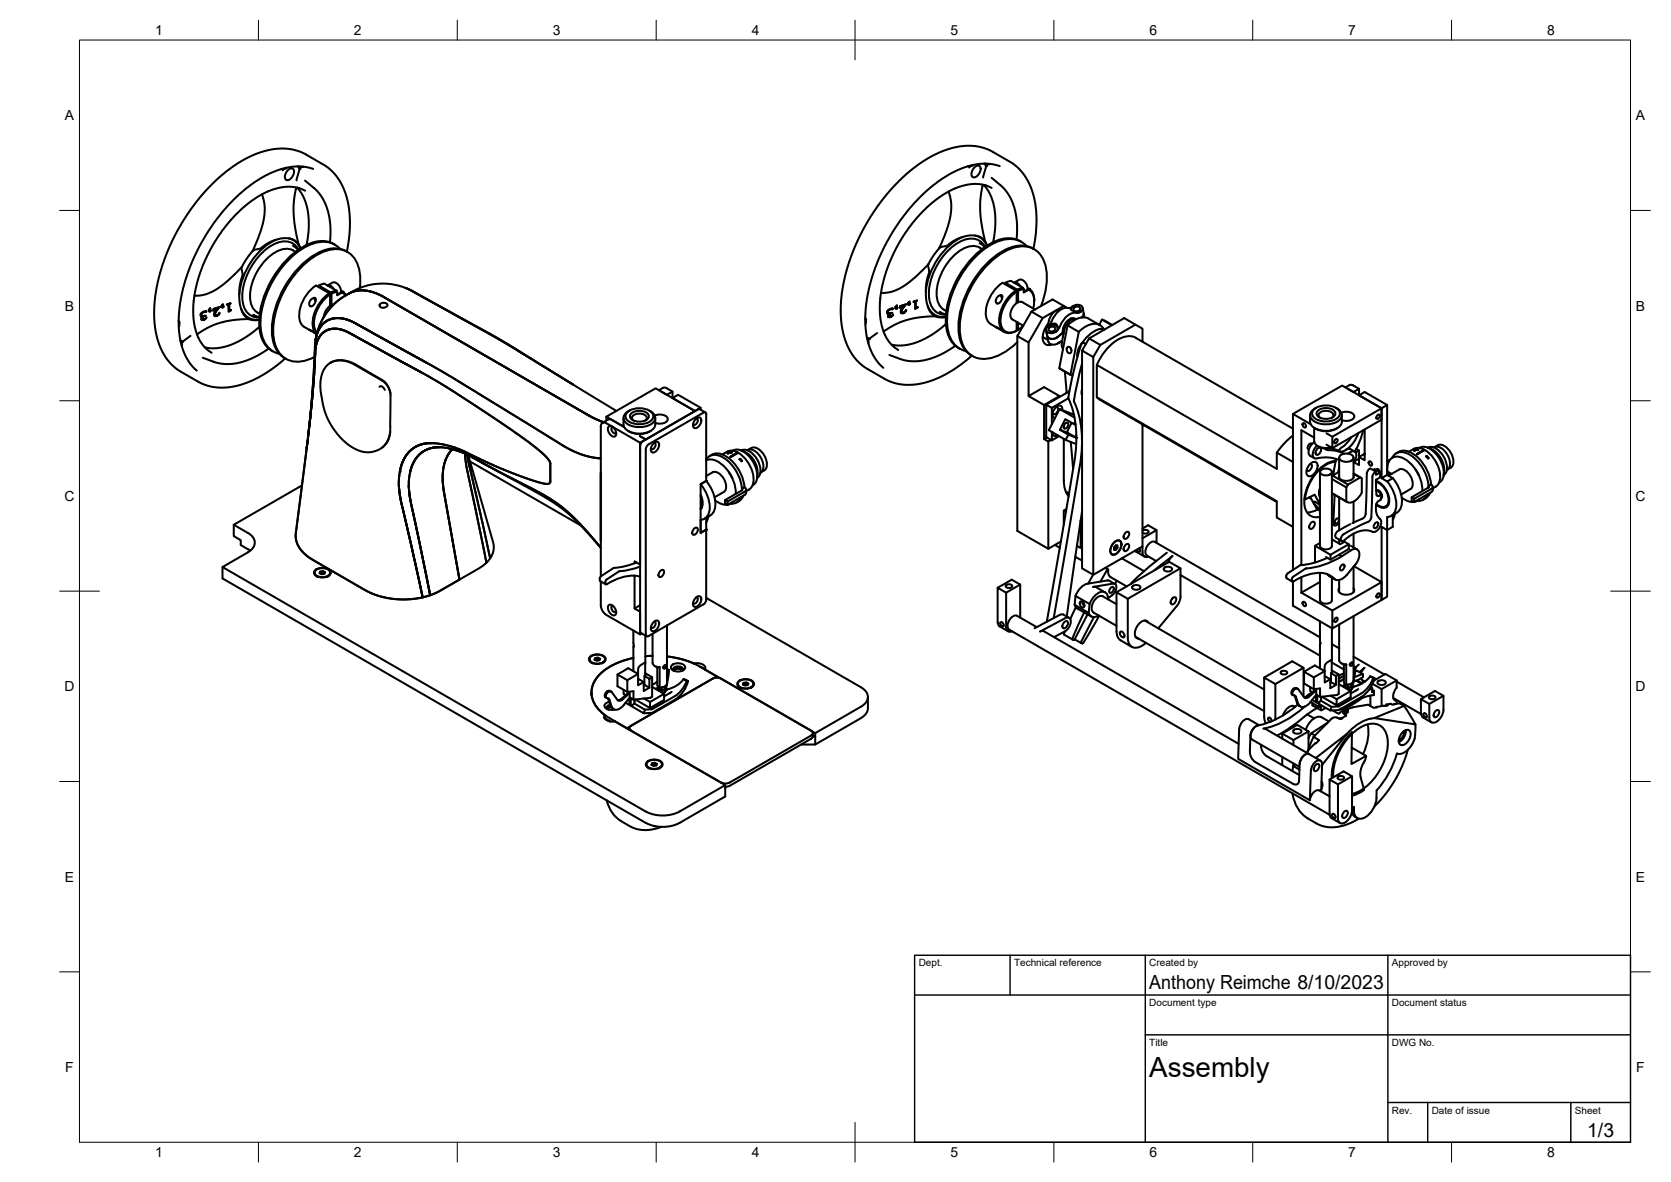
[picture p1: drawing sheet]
<svg xmlns="http://www.w3.org/2000/svg" width="420mm" height="297mm" viewBox="0 0 420 297" stroke-linecap="round" stroke-linejoin="round" font-family="sans-serif">
<defs><g id="words">
<text font-size="7" x="289" y="270.6">Assembly</text>
<g font-size="4.9">
<text x="289" y="248.5">Anthony Reimche 8/10/2023</text>
<text x="399.1" y="285.7">1/3</text>
</g>
<g font-size="3.5">
<text x="39" y="8.8">1</text>
<text x="89" y="8.8">2</text>
<text x="139" y="8.8">3</text>
<text x="189" y="8.8">4</text>
<text x="239" y="8.8">5</text>
<text x="289" y="8.8">6</text>
<text x="339" y="8.8">7</text>
<text x="389" y="8.8">8</text>
<text x="16.3" y="30.2">A</text>
<text x="411.3" y="30.2">A</text>
<text x="16.3" y="78">B</text>
<text x="411.3" y="78">B</text>
<text x="16.2" y="125.9">C</text>
<text x="411.2" y="125.9">C</text>
<text x="16.2" y="173.7">D</text>
<text x="411.2" y="173.7">D</text>
<text x="16.3" y="221.6">E</text>
<text x="411.3" y="221.6">E</text>
<text x="16.4" y="269.4">F</text>
<text x="411.4" y="269.4">F</text>
<text x="39" y="290.8">1</text>
<text x="89" y="290.8">2</text>
<text x="139" y="290.8">3</text>
<text x="189" y="290.8">4</text>
<text x="239" y="290.8">5</text>
<text x="289" y="290.8">6</text>
<text x="339" y="290.8">7</text>
<text x="389" y="290.8">8</text>
</g>
<g font-size="2.5">
<text x="231" y="242.9">Dept.</text>
<text x="255" y="242.9">Technical reference</text>
<text x="289" y="242.9">Created by</text>
<text x="350" y="242.9">Approved by</text>
<text x="289" y="252.8">Document type</text>
<text x="350" y="252.8">Document status</text>
<text x="289" y="262.9">Title</text>
<text x="350" y="262.9">DWG No.</text>
<text x="350" y="279.9">Rev.</text>
<text x="360" y="279.9">Date of issue</text>
<text x="396" y="279.9">Sheet</text>
</g>
</g></defs>
<!-- layer: Visible -->
<g fill="none" stroke="#000" stroke-width=".51">
<path d="M65.9 48.8l.6 2.5-.1 3.2-1 4.1-1.9 4.5M67.4 48.1h.1M71.4 42.5l-.3 .3M72.1 42.1l-.5 .3-.9 .1M72.4 42.7a.84 .84 0 0 1 1.5 0 2.14 2.14 0 0 1-1.8 2.6 1.42 1.42 0 0 1 0-2.2zM72.6 59.9l1.3 .4 1.2 1.2M72.6 59.9h-1.6l-2.1 .5-1.8 .8-1.7 1.2-1.6 .5-1.7 2-1.3 2.2M72.6 59.9l1.5 .7 .8 .8 .6 1-.4-.9M74.7 47.2l1.1 1.3 .7 1.4 .9 3.2 .2 4-.5 4.4M74.8 47.2l-.4 .3-.3 1.6-.3 4.1 .4 3.8 .9 4.5M74.9 41.8l.3 .6M74.9 41.8l1.4 .1"/>
<path d="M75.2 47.3l1.5 .6M75.2 47.3l-2.7-.4-3.3 .5-2.7 1.1-3.2 1.9-2.8 2.3-3 3.2-2.6 3.5-2.2 3.7-1.9 4.2-1.2 3.7-.8 3.9-.2 3.7 .3 2.9 .9 3.3 1.4 2.2 2 1.7M75.2 47.3h.1M75.8 42l-.4 .3-.8 3M76.7 45.4l3.5 3.1 1.7 2.9 .6 1.9 .5 2.6v5M78.7 42.4l-1.8-.4-1.8-.2-3.5 .4-3.4 1.2-3.1 1.7-3.8 2.8-4.1 3.9-3.4 4.2-2.2 3.4-2.7 5.1-2.2 5.6-1.2 4.9-.5 4.4v4.1l.8 3.8 .8 2.1 1 1.8 1.9 1.9M238.5 48.1l.6 2.5v3.2l-1.1 4.1-1.9 4.5M240 47.4h.1M242.2 59.5a17.1 17.1 0 0 0-9.4 13.8M244 41.8l-.3 .3M244.7 41.5l-.4 .2-1 .1M245.1 42a.84 .84 0 0 1 1.4 0 2.14 2.14 0 0 1-1.8 2.6 1.42 1.42 0 0 1 0-2.2z"/>
<path d="M245.3 59.2l1.3 .4 1.1 1.2M245.3 59.2h-1.7l-2 .5-1.8 .8-1.7 1.3-1.7 .4-1.3 1.5-1.3 1.9a2.62 2.62 0 0 0-.2 2.6l-.8 3.6 .1 3.8 .8 2.5 1.4 1.4M245.3 59.2l1.5 .7 .8 .8 .6 1-.5-.9M247.4 46.5l1 1.3 .7 1.4 .9 2.9 .3 4.3-.6 4.4M247.4 46.5l-.4 .3-.3 1.6-.3 4.4 .4 3.5 .9 4.5M247.5 41.1l.3 .6M247.5 41.1l1.4 .1M247.8 46.6l1.5 .6M247.8 46.6l-2.7-.4-3.2 .5-2.7 1.1-3.3 1.9-2.7 2.3-3.1 3.2-2.6 3.5-2.2 3.7-1.9 4.2-1.2 3.7-.8 3.9-.2 3.7 .3 2.9 1 3.3 1.3 2.2 2 1.7M247.8 46.6h.1M248.4 41.3l-.4 .3-.8 3M249.3 44.7l3.1 2.6 1.1 1.5 1 1.9 .8 2.4 .3 2.1v5"/>
<path d="M251.4 41.7l-1.9-.4-1.8-.2-3.4 .4-3.7 1.3-3.6 2.1-4 3.1-3.2 3.1-3.3 4.2-2.3 3.4-2.7 5.1-2.1 5.6-1.3 4.9-.5 4.4 .1 4.1 .7 3.8 .8 2.1 1.1 1.8 1.8 1.9M50.5 78.8l.6-.4 .8-.1-.9 .2-.4 .5 .2 .4 .7-.1-.6 .5-.1 .3 .6 .1 .5-.5-.2 .4-.6 .3-.5-.1 .4-.7-.5-.2zM50.6 79.1l-.1-.1 .3 .4M50.6 79.6h.4M50.7 78.7h.1M51 79.6v.1M51.1 78.4l.1 .1M51.1 79.4l-.2 .2M51.9 78.3h-.7M52.5 78.2h.2M52.5 78.2l.1 .1M52.6 77.9v.1"/>
<path d="M52.7 77.6l.2-.1-.3 .5 .4 .1-.4 .2-.1-.3zM52.9 77.5h.1M53 78l-.1-.1-.2 .3 .1 .1M53.6 78h.1M53.7 77.7l.1 .1M53.7 77.6l1.4-.4-1 1.6v.3l.4 .2 .4-.3 .3-.4-.6 .8h-.5l-.3-.3 .3-.8 .7-.9-.9 .3-.3 .4zM53.9 77.6l-.2 .1M53.9 78.8l.3 .4-.2-.1M54 78.6l.1 .3M54.4 79.3l-.4 .1M54.5 79.2l-.1 .1 .1 .1M54.8 77.4l-.9 .2 .1 .1"/>
<path d="M54.9 79.1h.1M54.9 77.2l-.1 .2M55.8 77.2h.1M55.8 76.9l.1 .1M55.9 76.6l.2-.1-.3 .4h.4l-.2 .3-.3-.1zM55.9 77.1l-.1 .1M56.2 77l-.1-.1-.2 .2 .1 .1M57.3 76.5l-.3 .1 1-.4-.4 .4 .1 1.3h.4M57.3 76.5l.2 1.9 .6-.5M57.3 76.5h.1M57.5 76.4l.2 1.5M57.6 77.9l.1 .1"/>
<path d="M57.6 76.3l.1 .1M57.7 78l-.2 .2M57.9 76.2h.1M58.1 77.9h.1M60.2 74l.1 2.4 .4 1.6 .6 1.1 1.1 1.1M60.6 77.6a4.1 4.1 0 0 0 4.6 2.8M60.8 67.1l.2 2-.7 2.4-.1 2.5M60.8 67.1l-3.3 3.2-3.1 2.4-2.8 1.3-2.7 .3M63.7 79.1l1.5 .6M64.7 78.5l.6 .4M69.5 60.2a17.1 17.1 0 0 0-9.3 13.8M73.7 61.8l1.2 1"/>
<path d="M73.7 62.9l.6 .4M73.7 62.9a4.8 4.8 0 0 0-4.9 .8 13.5 13.5 0 0 0-5.8 12.2 3.8 3.8 0 0 0 1.7 2.6M75.1 62.7a4.2 4.2 0 0 0-5.9-1.5 15.8 15.8 0 0 0-8.2 14.3 4.2 4.2 0 0 0 4.2 4.3M78.1 75.4l.9-.5 .4 .2-.3 1.1-.8 .8-.4-.1-.2-.4zM79.1 75h.1M79.1 74.8l.3 .9M79.5 71.8l3.3 1.9 .2 .3v2.9l-1.1 1.2-.5 1.6M79.5 71.7a9.4 9.4 0 0 0-4.2 8.6 3.4 3.4 0 0 0 2.6 2.7M80.2 72.2v-.4l3 1.7M80.2 71.8l1.4-.5 3 1.7 .2 .3v.9l1.2-.7 .1-.2-1.3 .7M82.8 73.7a9.3 9.3 0 0 0-4 8.9l.9 1.4-2-1.2 .7 .4M83 76.5l.4 .2"/>
<path d="M83 74a8.9 8.9 0 0 0-3.9 8.6l.6 1.1M83.2 73.5l.2 .3M83.4 73.8v2.9M83.9 76.5l-.5 .2M84 72.7l-.3-.4a1.29 1.29 0 0 0-1.3-.6l1.4-.7 .7 .1 .9 .9 .3 .7v.8M84.2 61.5a7.4 7.4 0 0 0-8.1 .6 24.3 24.3 0 0 0-11 18.9 7.5 7.5 0 0 0 3.6 7.3M84.6 73l-1.4 .5M84.8 73.3l-1.4 .5M85.5 62.5a6.1 6.1 0 0 0-7-1.2 21.8 21.8 0 0 0-11.3 12.2 16.2 16.2 0 0 0-.9 12 5.5 5.5 0 0 0 4 3.4M86 73.5l.9 .8M86.1 73.3h.1M86.1 73.2l.9 1"/>
<path d="M87.1 63.1a7.6 7.6 0 0 0-7.8 .8 24.3 24.3 0 0 0-11 19 7.5 7.5 0 0 0 3.6 7.3M87.1 63.1l.3 .2M87.2 63.2l.7-4.5v-4.7l-.6-4-.9-2.6-.7-1.4-1.4-2.2-2.3-2-5.8-3.4-3.2-.9-3.2-.1-3.2 .5-4.1 1.6-3.5 2.1-4.1 3.1-3.5 3.6-3.3 4.1-2.5 3.8-2.3 4.4-1.9 4.5-1.7 5.6-.8 5.1-.1 4.2 .4 3.5 1.2 3.9 1.7 3.1 1.3 1.4 1.3 1 5.9 3.4 2.8 .9 2.8 .2 3.7-.5 4.2-1.6 3.7-2.1 3.9-3.1M87.7 73.8l-3.2 2.1-2.4 2.7-1.7 3.1-1 3.7M87.7 73.8a8.8 8.8 0 0 1 8.8 .9M90.5 72.3a9.6 9.6 0 0 0-2.1-8.3 6.5 6.5 0 0 0-7.2-.7 23.3 23.3 0 0 0-11.9 15.4 12.7 12.7 0 0 0 .8 9.8 6.1 6.1 0 0 0 7.9 1.7l1.1-.5M95.6 76.4l.4-.3h.7l.5 .2 .2 .5-.6 .5h-.7l-.6-.3zM96.5 74.7l51.6 29.7M102 72.4l22.3 12.2 19.8 12M102 72.4l1.8 .8 21 11.5 19.3 11.9M102 72.4l-3.8-1-2-.1-2.1 .1-3.4 .9-3 1.5M217.6 79.9l.1 .8-.1 .7"/>
<path d="M223.2 78.1l.5-.4 .8-.1-.9 .2-.4 .5 .2 .4 .8-.1-.7 .5v.3l.5 .2 .6-.6-.3 .4-.5 .3-.5-.1 .3-.7-.5-.2zM223.2 78.8l.4 .1M223.2 78.8l.1 .1M223.2 78.4l-.1-.1 .3 .4M223.3 78h.1M223.4 79.3h-.1l.3 .2M223.6 78.9l.1 .1M223.7 79.6h-.4M223.7 77.7l.1 .1M223.8 78.7l-.3 .2M223.8 79.6l.1 .1M223.9 77.6l.5 .1"/>
<path d="M224.3 77.5l-.1 .1 .2 .1M224.4 77.5l.1 .1M225.3 77.2v.1M225.3 77.5h-.2l.2 .1M225.4 76.9l.2-.1-.3 .5 .4 .1-.5 .2-.1-.3zM225.5 77.2l.2 .1M225.5 77.2l-.2 .3 .2 .1M226.3 77.3v.1M226.3 77l.2 .1M226.4 76.9l1.4-.4-1.1 1.6 .1 .4 .3 .1 .5-.3 .3-.4-.7 .8h-.6l-.1-.4 1-1.6-1 .3-.3 .4zM226.5 76.9l-.1 .1M226.5 78.1l.3 .4"/>
<path d="M226.6 78.7h.1M226.6 77.9l.1 .3M226.7 78.4l.1 .1M227 78.6h-.4M227.2 78.5l-.2 .1 .1 .1M227.5 76.7l-1 .2 .1 .1M227.5 78.4h.1M227.5 76.5l-.1 .2M228.4 76.2h.1M228.4 76.5h.1M228.5 75.9l.2-.1-.2 .4h.4l-.3 .3-.3-.1zM228.5 76.4l-.1 .1"/>
<path d="M228.9 76.3l-.2-.1-.2 .2 .2 .1M230 75.8l-.3 .1 .9-.4-.3 .3v1.5l.4-.1M230 75.8l.1 1.9 .6-.5M230 75.8h.1M230.2 75.7l.1 1.5M230.2 77.2l.2 .2M230.2 75.6l.1 .1M230.3 77.3l-.2 .2M230.5 75.5l.1 .1M230.7 77.2h.1M233.3 76.9a4.1 4.1 0 0 0 4.5 2.8M233.4 66.4l-3.3 3.2-3 2.4-2.9 1.3-2.7 .3"/>
<path d="M236.3 78.4l1.5 .6M237.8 79.7l-1.2 .1a16.1 16.1 0 0 0-6.3 .1l-2 .4-2.1 .8-2.3 1.1-1.7 1.2M246.3 61.1l1.3 1M246.9 62.6a4.4 4.4 0 0 0-5.5 .4 13.5 13.5 0 0 0-5.8 12.2 3.9 3.9 0 0 0 2.3 3M247.7 62a4.2 4.2 0 0 0-5.9-1.5 15.8 15.8 0 0 0-8.2 14.3 4.2 4.2 0 0 0 4.2 4.3M250.7 74.7l.9-.5h.3l.2 .3-.3 1-.8 .8-.5-.1-.1-.4v-.5zM251.7 74.3h.1M251.7 74.1l.3 .9M252.8 71.1l3 1.7 .2 .3M252.8 71.1v.4M252.8 71.1l1.4-.5 3 1.7 .2 .4M255.5 73l-3.4-2a9.4 9.4 0 0 0-4.2 8.6 3.4 3.4 0 0 0 2.6 2.7"/>
<path d="M255.5 73l.1 .3v2.9a3.3 3.3 0 0 0-1.3 3.9l.3 .2M255.5 73a9.5 9.5 0 0 0-4.2 8.4 2.63 2.63 0 0 0 4.3 1.7v-2.2M255.6 73.3a9.1 9.1 0 0 0-4 8.1 2.46 2.46 0 0 0 4 1.7M256 76l.6-.2 .5 .1 3.1 1.9M256 73.1v2.9l-.4-.2M256.6 72l-.3-.4a1.29 1.29 0 0 0-1.3-.6l1.4-.7 .7 .1 .9 .9 .3 .7 .1 .8M256.8 60.8a7.4 7.4 0 0 0-8.1 .6 24.3 24.3 0 0 0-10.9 19 7.5 7.5 0 0 0 3.5 7.2M257.2 72.3l-1.4 .5M257.4 72.6l-1.4 .5M257.4 72.7v.8l1.2-.7M258.1 61.8a6.1 6.1 0 0 0-6.9-1.2 21.8 21.8 0 0 0-11.4 12.2 16.2 16.2 0 0 0-.9 12 5.5 5.5 0 0 0 4 3.4M258.6 72.8l.1-.2-1.3 .7"/>
<path d="M258.6 72.8a3.8 3.8 0 0 1 1.2 4.7M258.7 72.6h.1M258.7 72.5a3.1 3.1 0 0 1 1.4 3.2M259.8 62.5l.7-4.3 .1-4.9-.8-4.5-1.4-3.5-1.6-2.3-2.1-1.9-5.9-3.4-3.2-.9-3.2-.1-3.2 .5-4 1.6-3.6 2.1-3.8 2.9-3.8 3.8-3.3 4.1-2.5 3.8-2.3 4.4-1.9 4.5-1.7 5.6-.8 5.1-.1 4.2 .4 3.5 1.2 3.9 1.8 3.1 1.3 1.4 1.2 1 5.9 3.4 2.9 .9 2.8 .2 3.7-.5 4.1-1.6 3.5-2 4.1-3.2M260 62.6a7.4 7.4 0 0 0-8.1 .6 24.3 24.3 0 0 0-10.9 19 8 8 0 0 0 3.2 7.1M261.8 76.9a15.5 15.5 0 0 0 .4-11.9 5.7 5.7 0 0 0-7-2.8 20 20 0 0 0-11.4 10.8 18.2 18.2 0 0 0-2 12.9 5.9 5.9 0 0 0 8.2 3.8 15.3 15.3 0 0 0 5.8-3.7M262.2 79.9l-2.9-1.6-3.5 6.1 2.8 1.7M266.5 77.9a3 3 0 0 0-2.8 2.8l-.3 1.4M267.5 76.9l-2.9-1.6-5.3 3M268.3 77.4l-.8-.5-5.3 3-3.6 6.2v13.4l3.9-2.2 3.9 2.2-3.9 2.3-3.9-2.3M268.6 77.4a4.4 4.4 0 0 0-4.2 3.3M269.3 77.7a1.65 1.65 0 0 1 1.3-1.1 1.65 1.65 0 0 1 1.6 .7l-.1 .7-.3 .3"/>
<path d="M269.7 77.1l-.5 .5 .5 .5 1.1 .4 1-.2M269.7 77.1h.1M269.7 77l-.6 .4h-.6M270.1 77.3l.3-.2a.66 .66 0 0 1 .9 0 .66 .66 0 0 1 .1 .9l-.3 .2a.66 .66 0 0 1-.9 0 .66 .66 0 0 1-.1-.9zM271.8 78.3l-.6 .3a4.2 4.2 0 0 0-4.4 2.9l-.7 1.2-.5 .6M271.8 78.3h.1M272.2 77.4l.3 1.4M272.5 78.8l-.1 .5-.4 .5M272.5 78.8l.2 1M44.9 80.6l.2 .8-.1 .7M45.2 80.9l-.1 .2M45.8 85.7l-.4-.1 .4 .9-.1 .4"/>
<path d="M47.9 84.4l-2.3 1.7M49.9 84.8h.1M50.8 80h-.1l.2 .2M51.1 80.3h-.4M51.1 80.3l.1 .1M65.2 80.4l-1.3 .1a16.1 16.1 0 0 0-6.2 .1l-4.2 1.2-2.3 1.1-1.6 1.2M65.2 82.2l-3.6 2.7-3.9 1.9-3.3 .7-2.9-.2M67.6 87.6l-2.3 1.5-2.3 1.1-2.7 .9-1.7 .3-3.4-.1-4.2-1.4M79.4 85.4v-.2a5.7 5.7 0 0 1 8.4-4.7l1.7 .8 22.6 12.6 30.9 18.9 3.8 1.6 3.6 .8M79.4 85.4l-.9 13.2-1.1 11.5M79.4 85.4v-.2a5.7 5.7 0 0 1 8.4-4.7l19.5 10.7M83.1 91.2l1.5-.6 1.5-.1 1.2 .2 1.5 .6 7.7 4.5 1 1.2 .6 1.5"/>
<path d="M87.9 83.7l5.9 3.3M87.9 83.7l-.4-.2a5.2 5.2 0 0 0-7.2 1.2l-.1 .2a7.7 7.7 0 0 0-.9 3.6l-.7 10.9-1.5 13.3M87.9 83.7l-.4-.2a5.2 5.2 0 0 0-7.2 1.2l-.1 .2a7.7 7.7 0 0 0-.9 3.6l-.7 10.9-1 9.5M93.8 87l12.1 6.6M93.8 87l16 8.7 13.5 8.7 7.1 4.8 4.4 3.4 2.4 2.1 .8 .9 .4 .9M95.4 97.2a.96 .96 0 0 1 1.4 .8M96.1 95.6l-6.7-3.8a5.8 5.8 0 0 0-7.2 0 9.1 9.1 0 0 0-1.2 8.5M96.1 95.6l1.2 1.1 .5 1 .4 1.1-.1-.3M98.1 98.8v9.5l-.2 1.5a5.9 5.9 0 0 1-9 2.8l-2.6-1.9-2.6-3.2-1.7-3.1-.5-1.5-.5-2.5M105.9 93.6l8.4 4.9 16.1 10.7 6.1 4.8 1.5 1.6 .4 .9M105.9 93.6l-18.4-10.1a5.2 5.2 0 0 0-7.2 1.2l-.1 .2a7.7 7.7 0 0 0-.9 3.6l-.7 10.9-1 9.5M107.3 91.2l6.2 3.5 29.5 18.1 3.8 1.6 3.6 .8"/>
<path d="M144.1 96.6l10.9 6.7M166.3 98.4l1.4 .8 1.4-.8M166.7 97.5l-1 .6M166.7 97.5l.7-.1 1.7 1v1.6M217.8 80.2l-.1 .2M218.4 85l-.4-.1 .4 .9-.1 .4M220.5 83.7l-2.2 1.7M222.5 84.1h.1M237.8 81.5l-3.6 2.7-3.8 1.9-3.4 .7-2.8-.2M240.2 86.9l-2.3 1.5-2.3 1.1-2.6 .9-1.8 .3-3.3-.1-4.3-1.4M244.2 89.3l.3 .2M251 82.5l-.6-.3 2.1 1.2"/>
<path d="M254.6 80.3l2.7 1.5-1.3 1.1M255.6 82.9h.4M255.8 84.4v49l7.8 4.5 3.1-1.8M256 81.1v1.8M262.2 84.7l1.3 .7M263 83l.6 2.9M263.1 83.6v.2M263.5 82.1a.94 .94 0 0 0-.4 1.2 .94 .94 0 0 0 1.2 .4l1.3-.4M263.5 82.1l1.3-.8 .7 .1 .5 .9-.1 .6-.3 .4M263.5 82.1h-.1M263.6 81.3a4.6 4.6 0 0 0-1 5 1.51 1.51 0 0 0 1.8 .3M263.6 85.9a1.62 1.62 0 0 0 2.5 .3"/>
<path d="M263.9 82.3l.3-.1a.66 .66 0 0 1 .9 0 .66 .66 0 0 1 0 .9l-.3 .1a.66 .66 0 0 1-.9 0 .66 .66 0 0 1 0-.9zM264.4 80.7l-.9 1.4a1.68 1.68 0 0 1 2.4 .2M265.6 83.3h.1M266.1 86.2h.1M266.3 92.5l3 1.8M266.4 99.5v.2M266.7 85.9l-.7 .4M267 86a1.7 1.7 0 0 0 .3 1.6M267.1 85.8l-.9 .4M267.2 83.5l.3 .2M267.2 83.6a3.8 3.8 0 0 1-2.5 1.6h-.4a1.07 1.07 0 0 1-1-.8M267.3 87.6v.1"/>
<path d="M267.8 93.4l.4 5.3M268.3 87.4a.8 .8 0 0 1 1.1 .3 .8 .8 0 0 1-.3 1 .87 .87 0 0 1-.8-.4 .87 .87 0 0 1 0-.9zM268.4 81.8l2.9 1.6-2.1 10.8-2.9-1.7zM268.9 98.3l-5.8 3.4M269.2 94.2l.5 .2M269.2 87.5l.2 .5M269.2 80.1l.4 .2M269.3 80l.4 .2M270.4 80.2a1.85 1.85 0 0 0-2.5 1 2.75 2.75 0 0 0-.5 2.9M270.5 80.2a2.58 2.58 0 0 0-2.8 2.2l-.7 3.6M272 98.3l.1 1M272 99h.1"/>
<path d="M272 97.9v.4M272.1 97.7l-.1 .2M272.1 91.3l-1.9 8.5a1.88 1.88 0 0 0 .3 2.1 28.3 28.3 0 0 1 1 15l-6.6 38.4M272.1 88.1v54.7l2.8 1.6-1.3 2.3M273 86.5l-.5-.3-.4 .1a74.7 74.7 0 0 0-3.5 13.8M275.8 99.8l45.2 26.1v4.2l4.1 2.3M275.8 99.8v-8.1l45.2 26.1v-4.1l4.1 2.4M275.8 99.8l.8 .7 44.4 25.7M276.4 81.6l.7-1.3 2.5 1.4M276.6 81.7l-2.8-1.6a4.7 4.7 0 0 0-5.3 1.6M276.7 86.7l-1.8 3v54.7l12.4-7.1v-30.6M277.1 80.3l2.6 1.4"/>
<path d="M277.5 82.9l-.4-.2a5.1 5.1 0 0 0-4 2.2 6 6 0 0 0-2.2 4.8M277.6 82.8a3 3 0 0 0-4.6-.7l-1.7 1.3M285.5 81.6l-2.8-1.7-8.9 5.2M285.6 84.9l39.5 22.8M285.6 84.9a5.2 5.2 0 0 0-5.8 1.3 14.7 14.7 0 0 0-4 5.5M287.3 85.9v-3.3l-1.8-1-8.8 5.1-2.9-1.6-1.7 3 2.8 1.6M338.3 97.4l1.2-.7 .8 .2 1.4 .8v1.6M338.9 97.7l1.4 .8 1.4-.8M77.1 112.7l.2-1.8-3 23.9 .2 1.1 .5 1.2 .9 1.4 1.4 1.3 14.5 8.5 2.5 1.2 2.9 .7 2.8 .4h3.2l3.1-.5-3.9-17.4a58.1 58.1 0 0 1-2-9.5l-.1-2.1 .2-2.6M77.1 112.7l-2.8 22.1 .2 1.1 .5 1.2 .9 1.4 1.4 1.3 14.5 8.5 2.5 1.2 2.9 .7 2.8 .4h3.2l3.1-.5-3.9-17.4a58.1 58.1 0 0 1-2-9.5l-.1-1.2 .1 1.2a58.1 58.1 0 0 0 2 9.5l3.9 17.4 1.9-.5-3.3-15.8a67.9 67.9 0 0 1-2.1-10.7v-1.1l.1 1.4a72 72 0 0 0 2 10.4l3.3 15.8M77.4 110.7l-.3 2M77.4 110.1l-.3 2.6"/>
<path d="M77.6 108.9l-.5 3.8M98.1 108.4l-.6 2.2-.7 1.1-.9 .9M103.1 118.8h.1M105.3 114.3l1.2-.9 1.2-.6 2.8-.4-2.3 .3-2.3 1.1-1.3 1.4-.6 1-.9 2.6 .8-2.4zM108.5 111.4l-2.9 .4-1.4 .6-.9 .7-1 1.1-.8 1.2-1 3.1M108.5 111.4l2.9 .3 3.7 1.1 10.9 5 8.1 3 3.2 .8 .8-.1 .3-.5M113.1 112.9l2.4 .5 2.7 1.2M113.7 112.9a11.2 11.2 0 0 0-2.3 9.3l.2 1.2M117.8 114.4l6.2 21.9 .2 1.4-.3 1.4-.6 1.2-5.8-26.1 5.8 26.1-1 1.1-5-23.9-.4-3.5 .4 3.5 5 23.9-1.6 1.2-5.2 3.1M118.2 116l27.8 16M118.2 114.6l-3.3-1.4-3.4-.8-2.5 .1-2.1 .7-1.8 1.3-.7 1-.8 1.5-.7 3v3.4a72 72 0 0 0 2 10.4l3.3 15.8M118.2 114.6l.4 .3"/>
<path d="M118.6 114.9l17 8.8 4 2.5 2.3 1.7 2.5 2.2 2.6 2.8 4.1 4.7-6.5-7-4.3-3.6-4.8-2.9zM138.4 116.5v4.5M148.1 104.4l3.7 1.7M150.4 115.2h.7M151.5 106.3l1.9-1 3.5 2-4.4-2.6 12.3-7.1 10 5.7-12.4 7.2-1.5-.9 1.5 .9-1.4 .8M152.5 106.4l8.5 4.9v30.6l-1.4-.8v.4M152.5 104.7v1M152.5 106.4a.86 .86 0 0 0-1-.1 .86 .86 0 0 0-.4 .9v37.7M153 107.2a1.29 1.29 0 0 1 1.7 1 .9 .9 0 0 1 .3 .9 .9 .9 0 0 1-.8 .6 1.95 1.95 0 0 1-1.2-2.5zM154.1 107.3l-.2 .1a1.02 1.02 0 0 0 .9 1.5l.1-.2M156.8 105a3.1 3.1 0 0 0 3.2 3.9 4.5 4.5 0 0 0 4.7-1.8l.1-2.1M157.8 103.5a4.9 4.9 0 0 1 6.3 .4 1.72 1.72 0 0 1-1.5 2.4 4.7 4.7 0 0 1-5.1-1 1.32 1.32 0 0 1 .3-1.8z"/>
<path d="M157.9 108.3a5.5 5.5 0 0 0 5.7 0M158.3 103.2a1.81 1.81 0 0 0-1.5 1.6 1.81 1.81 0 0 0 1.2 1.9 5.5 5.5 0 0 0 6.5-.9 1.67 1.67 0 0 0-.9-2.4M158.7 103.9a3.3 3.3 0 0 1 4.4 .4 1.48 1.48 0 0 1-1.7 1.6l-.6 .1a2.1 2.1 0 0 1-2.4-1.4zM159.3 105.7a.93 .93 0 0 1-.3-1.1 .93 .93 0 0 1 1-.6l.5-.1a1.71 1.71 0 0 1 2.1 1.2l-.3 .6M161 112.1v46.5M161.7 110.8l-.5 .6-.2 .7M163.1 111.7l13.8-8 .3-.1 .3 .2 .1 17-1.4 .9v12.2l1.4-.8-.1 17.9-.6 .9-13.8 7.9M163.1 111.7l-.5 .5-.2 .7v46.5l.2 .5 .5-.1M163.2 103.2l.4 .2M164.4 111.4a.77 .77 0 0 1 1.3 0 1.95 1.95 0 0 1-1.6 2.3 1.29 1.29 0 0 1 0-2zM164.4 111.3l.3 .1a1.02 1.02 0 0 1-.9 1.5l-.1-.2M164.7 104.4a2.61 2.61 0 0 1 3.2 .7 1.46 1.46 0 0 1-1.7 1.4l-1.4-.2"/>
<path d="M175 105.3a.77 .77 0 0 1 1.3 0 1.95 1.95 0 0 1-1.6 2.3 1.29 1.29 0 0 1 0-2zM175 105.2h.3a1.02 1.02 0 0 1-.9 1.6l-.1-.2M175.5 102.9l-13.8 8M175.5 102.9l.5-.1 1.4 .9M176.2 102.5l-1.4 .8-5.7-3.3 1.4-.8 5.7 3.3v.5M177.6 119.6l1.6-.9a2.51 2.51 0 0 1 2.8 1.6 2.51 2.51 0 0 1 0 3.3M177.6 115.7a4.6 4.6 0 0 1 4.9 2 9.6 9.6 0 0 1 2.5 6.4M177.6 115.4a2.76 2.76 0 0 1 3.8-.7 10.3 10.3 0 0 1 5.2 8.5M178.4 114.6a3.8 3.8 0 0 1 5 .7 10.8 10.8 0 0 1 3.8 7.1M183 114l.3-.3-.4 .2 .2 .1M183.1 113.7h.2M183.2 113.7h.3"/>
<path d="M183.2 118.6l.9 1.5M183.5 113.8l-.4 .2M183.5 113.7l.3 .1M183.6 113.7h.4l-.2 .1M183.7 113.7l.3 .1M183.7 114.8l1.8-1.1-1.9 1.1h.2l1.8-1a8 8 0 0 1 3.7 7.8 2.7 2.7 0 0 1-1.7 1.9M183.9 113.5l-.4 .2M183.9 113.4h.1M183.9 113.4l.1 .1M184 113.4l-.4 .3M184.2 113.3a2.71 2.71 0 0 1 3.3 .6 7.1 7.1 0 0 1 2.6 7.1l-.7 .9M185.6 113.8a2.72 2.72 0 0 0-2.7-.3l-1.3 .7"/>
<path d="M185.9 115.4l.2-.1zM186.1 115.3l.5 .5M186.1 115.3l.5 .5-.2 .1-.4-.5M186.4 113.2h.1M186.4 113.2a3.5 3.5 0 0 1 4 2.3 3.5 3.5 0 0 1 0 4.6M186.4 113.2l.9 .4M187.3 113.6a6 6 0 0 1 3.2 5.5M187.9 113.2a2.37 2.37 0 0 1 3.1 1.3 3.6 3.6 0 0 1 .5 4l-.3 .3M188.9 112.6l-.9 .5M188.9 112.6a2.48 2.48 0 0 1 2.9 1.2 3.9 3.9 0 0 1 .7 4.1l-1.2 .8M190.5 119.1l-.1 1M262.5 101.8v8.5"/>
<path d="M263.2 109.9l-.7 .4 1.1 .7 .7-.4M263.6 111v26.9M264.5 108.5v2.2l1.8-1.1M264.5 102.5l-1.4-.8v8.1l1.4 .9M264.7 108.7a.77 .77 0 0 0 .3 .8 .77 .77 0 0 0 .9-.1M265.6 102.3h.2a1.09 1.09 0 0 1 .1 1.2 1.09 1.09 0 0 1-1.1 .5l-.1-.1M266.4 102.8l3.8 2.1M266.5 108l2.1 1.2M267.1 103a.86 .86 0 0 0-.5-1.1 .86 .86 0 0 0-1.1 .4l-.5 .8a1.24 1.24 0 0 0 .2 2M267.5 110.3v11.2l.4 1.8 .8 1.4M267.8 106.5l.6-.3a.97 .97 0 0 1-.8 1.5l-.2-.4zM268.5 108.2v.6l2.1 1.2"/>
<path d="M268.6 100.1l-4.1 2.4v4.1M268.6 100.1a26.8 26.8 0 0 1 1.5 16l-6.9 40.1M269.2 111.1l.6 6.7M269.3 106.5l-.9 1.7M269.5 106.3l-.1 .1M270 104.2l-3.6-1.4-2.7 5.3 4.2 2.5 2.7 1M270.3 105.9l-.3 .7M270.4 106.7l-2.5-1.4-1.4 2.7 2 .8M270.6 109.4v.6M270.6 110l-2-.8-.7 1.4M287.7 106.9l-.4 .1M325.1 104v39.2"/>
<path d="M325.1 109.4a18.4 18.4 0 0 0-4 4.3M327.6 106.4l.1-.1a.68 .68 0 0 1 .6 .4 .68 .68 0 0 1-.1 .8 .79 .79 0 0 1-.6-1.1zM329.4 104.3a3.1 3.1 0 0 0 3.2 3.9 4.5 4.5 0 0 0 4.7-1.8l.1-2.1M329.4 114.5l1.1 .7M329.5 116.6h.2a1.2 1.2 0 0 1-1 1.8l-.2-.2M329.5 116.5a1 1 0 0 1 1.4-.4 1 1 0 0 1 .4 1.4l-.4 1a1.63 1.63 0 0 1-2.1 1 2.4 2.4 0 0 1 .7-3zM329.5 106.6l-4.4-2.6 12.4-7.1 9.9 5.7-5.7-3.3 1.4-.8 5.7 3.3v17.5l1.4 .9M329.9 111.6a.8 .8 0 0 0-.9 .3 .8 .8 0 0 0 .1 1M330.4 102.8a4.9 4.9 0 0 1 6.3 .4 1.72 1.72 0 0 1-1.4 2.4 4.7 4.7 0 0 1-5.2-1 1.32 1.32 0 0 1 .3-1.8zM330.4 107.5l.1 3.4a2.74 2.74 0 0 0 3.2 1.7l1-.2M330.4 110l-3.2-1.9v33.9M330.5 111.1a2.74 2.74 0 0 0-1.3 3.2l.2 .2"/>
<path d="M330.6 107.6l.3 .2M330.9 102.5a1.81 1.81 0 0 0-1.5 1.6 1.81 1.81 0 0 0 1.2 1.9 5.5 5.5 0 0 0 6.6-.9 1.88 1.88 0 0 0-1.3-2.6M331.2 112a2.32 2.32 0 0 0-.8 3.1l.3 .1a9.6 9.6 0 0 1 6 .4M331.2 112.8l.8-.3a1.16 1.16 0 0 1-1 1.8 1 1 0 0 1 .2-1.5zM331.3 112.1l1.9 .6 1.6-.2M331.3 103.2a3.3 3.3 0 0 1 4.4 .4 1.48 1.48 0 0 1-1.7 1.6l-.6 .1a2.1 2.1 0 0 1-2.4-1.4zM331.9 118.6v18.6a1.73 1.73 0 0 0 3 0v-18.6M331.9 105a.93 .93 0 0 1-.3-1.1 .93 .93 0 0 1 1-.6l.5-.1a1.71 1.71 0 0 1 2.2 1.2l-.4 .6M332.1 118.2a1.95 1.95 0 0 1 2.8 .3 1.29 1.29 0 0 1-1.7 1 .9 .9 0 0 1-1-.3 .9 .9 0 0 1-.1-1zM333.1 112.7l.6 .4a9 9 0 0 1 4.3 .9M333.5 111.7l1.5 .9M333.5 108.9l1.5 .9"/>
<path d="M334.3 112.6l2.8 .9 .6-.1 .7-.3M335 109.8l12.4-7.2v2.9l-12.4 7.1zM335.1 119.5l-.2 .3M335.3 118.5l-.3 .8 .1 .2M335.7 110.6l.2-.2h.4a.68 .68 0 0 1-.1 .7 .68 .68 0 0 1-.7 .2zM335.8 116.1a8.4 8.4 0 0 0-6.3 5l-1 2.2-.4 2.2M335.9 115.8a8.9 8.9 0 0 0-6.8 5.6 8.4 8.4 0 0 0-.6 7.2 2.86 2.86 0 0 0 3.4 1.3M335.9 115.3l-.7 4.2M336.2 107.6a5.5 5.5 0 0 1-5.3 .2M336.7 118.6l-1.7 .9 3.9 2.3M336.7 115v5.1M336.7 117.5l-.2 1.2"/>
<path d="M336.7 119.5a1.3 1.3 0 0 0 1.6 1.3h.9a1.16 1.16 0 0 0 1.1-1.3M336.9 114.5a2.38 2.38 0 0 1 3.4 .4 1.62 1.62 0 0 1-2.2 1.1 1.04 1.04 0 0 1-1.1-.3 1.04 1.04 0 0 1-.1-1.2zM337.3 103.7a2.61 2.61 0 0 1 3.2 .7 1.46 1.46 0 0 1-1.7 1.4l-1.4-.2M339.5 113.7l-.7 .3M339.5 113.7a.95 .95 0 0 1 1.2-.2 .95 .95 0 0 1 .3 1.3l-.7 1.4M339.6 112.9l-.6-.1-.6 .2M339.6 109.9v.2M339.7 109.9a10.3 10.3 0 0 1-2.9 3.1l-.2 .3M340.3 115v5.1M340.3 119l1.9 1.1M341 112.8l.7 .4v3.7l-1.3-.8M341.5 108.8a7.7 7.7 0 0 1-3.1 4.2"/>
<path d="M341.7 115.3l-1.2 .7M341.7 113.2l-.9 .5M342.7 108.1a19.2 19.2 0 0 1-2 5.4l-1.1-.6M343.1 107.9v7.8l-1.4-.8 1.4-.9M343.7 119l-.3 10.1-.3 .8-.5 .4M343.7 119l.2-.7 .7-.6 1.4 .8-.7 .6-.2 .7-.3 10.1-.3 .8-.3 .3-2.5 1.2a13 13 0 0 0-4.4 2.7l-.1 .8 .1 .2h.5a8.1 8.1 0 0 1 6.6-2.5 1.98 1.98 0 0 0 2.9-1.9l-.1-.8-.2-.3M344.2 116l.1-.1a.68 .68 0 0 1 .6 .4 .68 .68 0 0 1-.1 .7 .79 .79 0 0 1-.6-1zM345.2 118.1l.4-.2 1.4 .8-1 .6v-.8M346.1 118.2l.2-.4a.83 .83 0 0 1 .7 .9M346.3 104.4l.2-.2 .4 .1a.68 .68 0 0 1-.1 .7 .68 .68 0 0 1-.7 .2zM347 118.7v1.3l-1 .6v1.8l.2 2.1 .3 .2 .7-.3M348.8 119.3l-1.4 .9 1.4 .8 1.4-.8"/>
<path d="M348.8 101.8l-1.4 .8v17.6M348.8 115.6l.6 .1M348.8 115.9l.4 .1M348.8 118.8l.8 .5M348.8 119.4h.1M348.9 118.8l.1 .6M349.1 119.5l2.7-1.5a2.51 2.51 0 0 1 2.8 1.6 2.51 2.51 0 0 1 0 3.3M349.9 119.1l-1.1-.6a3.1 3.1 0 0 1 2-3.7 6.6 6.6 0 0 1 5.7 4.1l.9 2.3 .2 2.2M350 115.1a2.92 2.92 0 0 1 4.6-.7 10.6 10.6 0 0 1 4.6 8.1M351 113.9a3.8 3.8 0 0 1 5.1 .7 10.8 10.8 0 0 1 3.7 7.1l-.6 .4v.4M355.5 112.8l-1.2 .7M355.5 112.8a2.72 2.72 0 0 1 2.7 .3"/>
<path d="M355.8 112.9h.3M355.8 113h-.2h.4M355.8 113h-.1M355.8 113h.3M355.9 117.9l.1 .2M356 118.1l.6 1.1M356.1 113.1l-.5 .1M356.1 112.9l.4-.1zM356.3 114.1l1.8-1.1-1.8 1.1M356.3 113h.3h-.5M356.5 112.7h.2M356.5 112.7l-.2 .3 .3 .1"/>
<path d="M356.6 119.2l.1 .3M356.9 112.6a2.71 2.71 0 0 1 3.3 .6 7.1 7.1 0 0 1 2.6 7.1l-.9 .9M358.2 113.1l-1.8 1h-.1M358.3 113.1a8.1 8.1 0 0 1 3.7 7.9l-.6 1-.4 .3M358.6 114.7l.1-.1zM358.6 114.7l.5 .5 .1-.1M358.7 114.6l.5 .5M358.8 114.6l.4 .5M359 112.5h.1M359 112.5a3.5 3.5 0 0 1 4 2.3 3.5 3.5 0 0 1 0 4.6 6 6 0 0 0-3-6.5M359.1 112.5l.9 .4M360.6 112.5a2.37 2.37 0 0 1 3 1.3 3.6 3.6 0 0 1 .6 4l-.4 .3"/>
<path d="M360.7 112.4a2.3 2.3 0 0 1 3.7 .7 3.9 3.9 0 0 1 .7 4.1l-.3 .3M363 119.4h.1M364.8 117.5l-.9 .5M58.8 131.9v2.8l1.7 1v1.3l1.8 1M62.3 138l.6 .4M62.3 133.9a2.58 2.58 0 0 1 1.8 2.5 2.58 2.58 0 0 1-1.8 2.4l-6.4 3.7 106.5 61.4a9.5 9.5 0 0 0 8.5 0l11.5-6.6-27.8-16M75.9 122l-17.1 9.9 3.5 2M111.6 123.4l3.9 22.3M138.4 121l-.2 .4-.5 .2-1.4-.2-1.6-.4-8.7-3.2-11.6-5.3-3.4-.9-3.3-.2-2.1 .4-1.4 .6-1.4 1.2-1 1.3-.9 2.2-.5 2-.1 2 .1 2.1a58.1 58.1 0 0 0 2 9.5l3.9 17.4 1.9-.5M174.5 132.9l.8-.3a1.16 1.16 0 0 1-1 1.8 1 1 0 0 1 .2-1.5zM176.2 121.7a8.6 8.6 0 0 1 2.1 7.2 2.36 2.36 0 0 1-2.1 1.7v3.3l1.4-.8v-3M176.2 124.7l.3 1.7-.3 1.2"/>
<path d="M176.2 124.3l.5 1.9a2.25 2.25 0 0 1-.5 1.8M176.2 121.7l1.4-.8a8.3 8.3 0 0 1 2 7.5 3.8 3.8 0 0 1-2.4 2M176.5 127.6l-.3 .1M178.1 129.8l-.5 1.6M179.8 125.7l1.6 1 1.5 .1M182 123.6l-2.3 1.4M182.3 125.7l.6 .3M184.3 126.1l-.6 .5-.7 .2M185.8 125.9l-.6 .4M186.3 124.9a2.45 2.45 0 0 1-2.7 1.7M186.6 123.2l-4.3 2.5v.8l.6 .4M186.6 122.8l.1 .3-.1 .1"/>
<path d="M186.9 124.6l-.6 .9-.5 .4M187.2 122.5l-.6 .3v.4M187.2 122.4a.61 .61 0 0 1 .4 .6 .61 .61 0 0 1-.4 .6l-4.3 2.4v.9M187.6 123v.8M187.6 123.8l-.4 .6-4.3 2.5M189.4 121.9h-.2M265.3 137l1.2 .7M267.5 128.3v3.5M268 123.6l.8 .4M268.1 123.8l.7 .4M268.1 127.9l-.6 .4 .5 .3M270.4 139.9l1.7 1"/>
<path d="M270.8 137.2l.9 .5 .4-.2M271.3 137.5h.1M271.7 130.8v6.9M272.1 128.4l-3.9 26.5M272.1 130.6l-.4 .2M279.5 139.3h.1M280.1 138h.1M280.2 136.3a.99 .99 0 0 1 1.3-.4 .99 .99 0 0 1 .4 1.4l-.6 1.3a1.12 1.12 0 0 1-.9 .8 1.12 1.12 0 0 1-1.1-.5l.1-1.4zM280.6 137.4l-.4 .6 .4 .2h-.5v-.6l.5-.6 .4 .1v.6M280.6 137v.4l.4 .3-.4 .5M281.5 135.9h.1M282.9 133.9l.8-.2a1.16 1.16 0 0 1-1 1.7 1 1 0 0 1 .2-1.5z"/>
<path d="M282.9 137l.8-.3a1.16 1.16 0 0 1-1 1.8 1 1 0 0 1 .2-1.5zM285.4 138.4l.3 .3M285.7 138.6l2.1 1.3M286.4 137.8l.2 .4v.4h-.4l-.4-.5M287.3 133.4l.9-.2 .6 .4-.6 .5-.9-.2M287.3 137.3a2.55 2.55 0 0 0 .4 2.5l.7 .2 .4-.1M287.3 132.8l1.4-.8 2.1 1.2-3.5 2.1M290.4 136.2l41.5 24M290.4 136.2a2.21 2.21 0 0 0-2.4 2.3l.1 .9 .3 .2 2.3 1.4M290.8 133.2v3.2M293.4 138.9l-5.5 4.4-3.4 3.4M328 125.4l.1 .1 2.5-1.2 1.3 2.4"/>
<path d="M329.1 125l.6 .3M329.4 124.9l1.7 3 .8 .5M329.6 131.4l.8-.3a1.16 1.16 0 0 1-1 1.8 1 1 0 0 1 .2-1.5zM331.3 128l-1.4 .6-1.3 .2M331.9 136.4l-1.3 .8M331.9 127l-1.1-.8-.5-.1a2.58 2.58 0 0 0 1.6 1.7M331.9 122.7l-.2 1 .2 1.1M334.5 139.4l4.6-2.6v1.2l-4.6 2.6zM334.5 139.4l-3.9-2.2v4.1h.2M334.9 120.4l3.6 2.1M334.9 123.9l3.8 2.3M334.9 135.5l2.1 1.3 1.1-.6 1 .6"/>
<path d="M334.9 131.7l.6 .3M335.6 124.3l-.3 7.1M335.9 130.5l.5-.3a.76 .76 0 0 1 .1 1 .76 .76 0 0 1-.8 .3l-.1-.5zM336.7 139.4l.7 .4 2.3-1.5a1.28 1.28 0 0 1 1.7-.2 1.28 1.28 0 0 1 .4 1.6l-.3 1.1-.7 1.1M336.7 125v8.3M336.7 135.6v1M336.7 131.4l-.4 .5a.58 .58 0 0 1-.7 .1 .58 .58 0 0 1-.4-.6M337.4 139.8a20.8 20.8 0 0 1-9.1 3.1l-3.1 2M338.9 121.8l3.3-1.7 .2 .1v3.6a3.5 3.5 0 0 1-3.6 2.4l-.3-.2v-3.5M338.9 121.8l-.4 .7M339.1 137.1h.4M339.5 131.7l-.5 .3a9.1 9.1 0 0 0-3.1 2.1 .84 .84 0 0 0 0 1l1.4 .9"/>
<path d="M339.8 137.3l1.4 .8M340.3 126.1v5.2M340.3 134.1v3.4M342.6 130.3l-2.6 1.2M345.8 131.5l.6-.2a.97 .97 0 0 1-.8 1.4l-.2-.4zM346 120.9a5.3 5.3 0 0 1 3.1 5.9 1.62 1.62 0 0 1-2.5 .4l-.6-.4M346 121.1a4.9 4.9 0 0 1 3 5.5 1.5 1.5 0 0 1-2.4 .4l-.5-.4M346 123.2a1.28 1.28 0 0 1 1.3 .7 1.28 1.28 0 0 1-.1 1.4M346 123.3a1.53 1.53 0 0 1 1.2 2M346.2 123.2l-.2 .1M347.2 125.2v.4l-.7 .4a3.6 3.6 0 0 0 .5 4.4M347.3 125.2l-.1 .1"/>
<path d="M348.8 121a8.6 8.6 0 0 1 2.1 7.2 2.36 2.36 0 0 1-2.1 1.7v20.1l-1.4 .8v-18.4l1.4 .8 1.4-.8v-3M349.1 126.9l-.7 .4M350.2 120.2a8.3 8.3 0 0 1 2 7.5l-1 1.1M350.8 129.1l-.6 1.6M351.2 128.8l-1.4 .9M352.4 125l1.7 1 1.5 .1M354.6 122.9l-2.3 1.4M354.9 125l.7 .3M356.9 125.4l-.6 .5-.7 .2M358.4 125.3l-.6 .3M358.9 124.2a2.45 2.45 0 0 1-2.6 1.7M359.2 122.5l-4.3 2.5v.8l.7 .4"/>
<path d="M359.2 122.1l.1 .3-.1 .1M359.5 123.9l-.5 .9-.6 .4M359.8 122.9l-4.2 2.4v.9M359.8 123.7l-4.2 2.5M359.8 121.7a.61 .61 0 0 1 .5 .6 .61 .61 0 0 1-.5 .6M360.2 122.3v1l-.4 .4M361 122.3l-.8 .5M55.9 142.5v2.9l106.5 61.4a9.4 9.4 0 0 0 8.5 0l11.5-6.6v-2.9M79.1 144l.2 .5 .6 .5M79.1 143.9v.1M79.2 143.4a2.82 2.82 0 0 1 4 .3 1.73 1.73 0 0 1-2.1 1.4 1.73 1.73 0 0 1-2.1-1.4zM79.3 143.4a2.57 2.57 0 0 1 3.7 .3 1.59 1.59 0 0 1-1.9 1.3h-.5a1.12 1.12 0 0 1-1.2-.4 1.12 1.12 0 0 1-.1-1.2z"/>
<path d="M79.7 144.9h.1M80.5 143.6l-.2 .4 .6 .3 .7-.1 .1-.4-.5-.3v.5l-.7 .1M81.2 143.5l-.7 .1v.5M81.2 144l.4 .2M82.4 144.9h-.1M83 143.9v.1M83 144l-.2 .5-.6 .5M115.5 145.7l-5.3 3-2 .9M151.1 146.1v6.5l.7 1.3 .7 .6M152.2 146.2l.1 .6h.3M152.5 145.6l-.3 .6M153 152.1a1.29 1.29 0 0 1 1.7 1 .9 .9 0 0 1 .3 .9 .9 .9 0 0 1-.8 .7 1.95 1.95 0 0 1-1.2-2.6z"/>
<path d="M154.1 152.3h-.2a1.02 1.02 0 0 0 .9 1.5l.1-.2M154.2 142.8l-3.1 2-.3 .4v.8l1.5 .9M155.8 143.5l-3.3 2.1M159.3 158.5l.1 3.9-.1 .1v6.2M159.6 144.7v8.2l1.4 .8v5.7l-8.5-4.9M160.1 141.3a19.6 19.6 0 0 1-5.9 1.5M161 152.1l-1.4 .8M161 144.9a10.2 10.2 0 0 0-8.4 1.9M161 158.6l.2 .5M161 142.4l-2.3 .7-2.9 .4M161.2 159.1l1.4 .8M161.4 159.2l-.4 .2"/>
<path d="M162.3 159.7v6.9M164.1 159.3v7.3M164.4 156.3a.77 .77 0 0 1 1.3 0 1.95 1.95 0 0 1-1.6 2.3 1.29 1.29 0 0 1 0-1.9zM164.4 156.2l.3 .1a1.02 1.02 0 0 1-.9 1.5l-.1-.2M166 143.5l.8-.3a1.16 1.16 0 0 1-1 1.8 1 1 0 0 1 .2-1.5zM167.7 157.2v14.5a1.61 1.61 0 0 1-1.8 1.1M175 150.2a.77 .77 0 0 1 1.3 0 1.95 1.95 0 0 1-1.6 2.3 1.29 1.29 0 0 1 0-2zM175 150.1l.3 .1a1.02 1.02 0 0 1-.9 1.5l-.1-.2M177.6 150.2l38.9 22.5a2.58 2.58 0 0 1 1.7 2.5 2.58 2.58 0 0 1-1.7 2.4l-11.5 6.6M250.8 147.7l3.6-2 2.1 1.2-3.5 2M251.5 156.6l.1-.2a.71 .71 0 0 1 .7 1l-.5-.1-.3-.7M252.9 147.1l.5-.2h.6l.5 .4a.97 .97 0 0 1-1.6 0z"/>
<path d="M253 157.5a1.05 1.05 0 0 0 .4 1.1 1.05 1.05 0 0 0 1.1 .1M253 157.5v-8.6l-2.2-1.2 .1 9 .5 .7 2.1 1.3M255.7 154.8l5 2.8M255.8 154.7a2.21 2.21 0 0 0-2.4 2.3l.1 .9 .3 .3 80.5 46.6M256.5 146.9v8.3M261.5 158.7l6.4-3.4a.96 .96 0 0 1 1.2 .2 .96 .96 0 0 1 .1 1.2l-.4 .9-.6 .8-3.2 1.7M262.5 158.6l48.9 28.3M262.5 158.6l-1 .1M267.6 156.4l.7-.3a1.16 1.16 0 0 1-1 1.8 1 1 0 0 1 .3-1.5zM267.7 158.7l-.2 .8 2.5 1.3M268.8 155.3l-1.4-.8-.7-.1-6.6 3.5M270.2 152l3.5 2"/>
<path d="M270.2 152l.7 .9 3.5 2M270.4 149.8l3.6 2M270.4 149.8l-.2 2.2M270.5 152.6l-1.4 3M271.7 151.1a.84 .84 0 0 1 .9 .6 .84 .84 0 0 1-.3 1l-.5-.3-.3-.5zM272.1 151.2l.1 .5 .5 .5M272.6 153.9l-3 6.6M273.5 146.7a4.6 4.6 0 0 0-3.1 3.1M273.5 154.4l-3.3 6.3 1.6 .9M273.8 154a1.49 1.49 0 0 0 2.5 .7M274 151.8l-.3 2.2M274.9 147.5l.9 .1"/>
<path d="M275 155.1l-3.2 6.2v.3l.3 .1M275.8 147.6l2.1 1.3M276.4 154.7l-3.1 5.4-1.2 1.6M277.3 149.9l3.4 1.9M277.3 149.8a2.63 2.63 0 0 0-2.8 2.5 1.45 1.45 0 0 0 .5 1.6l5.7 3.4M277.9 142.7l.7 .4M278.4 143.2l-1.7 3M278.4 143.2l.2-.1 .1 1 .5 .9M278.6 150.6a1.58 1.58 0 0 0-.8-1.8 1.58 1.58 0 0 0-1.9 .4l-1.3 1.4-.6 1.2M278.7 150.2l-.1 .2M278.9 145.9l1.4 .9 .5-.9M278.9 145.9h-.4l-5.1 .8"/>
<path d="M279.2 145l4.1 2.4M279.2 147.8l.7-.3a.97 .97 0 0 1-.8 1.5l-.2-.4zM279.9 146.7l-5.1 .8M279.9 146.7a.91 .91 0 0 1 .8 .5 .91 .91 0 0 1-.1 .9l-.1 .4a4.1 4.1 0 0 1-1.9 1.8M280.7 148.8l13.3-7.6 2.8 1.6-13.2 7.7M281.7 158.7a1 1 0 0 1 1 1.3l-.3 .2-.6-.4-.2-.6zM282 140.3l5.7 3.2M284.7 147.4l1-.4a.77 .77 0 0 1 1 .8l-1 .4a.77 .77 0 0 1-1-.8zM287.8 155.9l30.1 17.4M288.7 156.4a1.35 1.35 0 0 0-2.2 .3 3.1 3.1 0 0 0-.8 3.5l.7 .3M292 141.9l-1.7 1.4M292.7 142.8l1-.4a.77 .77 0 0 1 .9 .8l-.9 .4a.77 .77 0 0 1-1-.8z"/>
<path d="M293.7 141.3l.6-1 .5-.6-2.8 2.2M294.8 150.4l.8-.3a1.16 1.16 0 0 1-1 1.7 1 1 0 0 1 .2-1.4zM294.9 150.3l-.3 .2M296.8 144.5l35.1 20.3M296.8 142.8v7.2M296.8 150l-.1 .9-.5 1-5 6M323.4 144.7v.4M323.4 145.1l1.6 1.1M325.1 146.2v6l9.9 5.7M325.2 144.9l-.4 .6M326.8 142.1l-3 2-.4 .6M327.2 145v3.9"/>
<path d="M327.6 151.3l.1-.1a.68 .68 0 0 1 .6 .4 .68 .68 0 0 1-.1 .8 .79 .79 0 0 1-.6-1.1zM331.9 156.1l.2 5.6-.2 .1v6.2M331.9 144v6.9a1.73 1.73 0 0 0 3 0v-5.7M331.9 146.2l-4.7 2.7M333.5 140.3v-.3l1 .6M333.7 144.3l2 1.3M333.8 140.2a19.8 19.8 0 0 1-7 1.9M334.9 157.9v8M335.7 155.4l.2-.2 .4 .1a.68 .68 0 0 1-.1 .7 .68 .68 0 0 1-.7 .2zM336.7 156.9v9a1.48 1.48 0 0 0 1.8 1.1M336.7 145.8v3M336.7 147.8a1.05 1.05 0 0 0 .1 1.1 1.05 1.05 0 0 0 1 .5l1 .1a1.43 1.43 0 0 0 1.7-1.4l-.2-.3"/>
<path d="M337.3 142.1l.6-.2a.97 .97 0 0 1-.8 1.4l-.2-.4zM340.3 154.8v16.2a1.61 1.61 0 0 1-1.8 1.1M340.3 142.4v6.4M340.4 142.3l7 4-12.4 7.1-7.8-4.5M340.8 141.9l-2.1 2.5a2.37 2.37 0 0 1-3.2 1 6 6 0 0 0-6.3-1.1l-1.6 .6-2.5 1.3-.3-.7M346.3 149.3l.2-.2 .4 .1a.68 .68 0 0 1-.1 .7 .68 .68 0 0 1-.7 .2zM347.4 146.3v4.5l-12.4 7.1v-4.5M148.2 165.7l.2 .6 .6 .4M148.3 165.1a2.82 2.82 0 0 1 4 .4 1.73 1.73 0 0 1-2.1 1.4 1.73 1.73 0 0 1-2.1-1.4zM148.4 165.1a2.57 2.57 0 0 1 3.7 .4 1.59 1.59 0 0 1-1.9 1.3l-.5-.1a1.12 1.12 0 0 1-1.1-.4 1.12 1.12 0 0 1-.2-1.2zM148.7 174v.8M148.7 174.1v.3"/>
<path d="M148.8 166.6l.1 .1M149.7 165.4l-.2 .4 .5 .3 .7-.1 .2-.4-.5-.3v.4l-.7 .1M150.4 165.3l-.7 .1-.1 .5M150.4 165.7l.3 .2M151.6 166.6l-.2 .1M152 179.7v.8M152 179.7a1.18 1.18 0 0 0 1.3 1.6h1.4M152.1 165.7l-.2 .6-.6 .4M152.8 175.5l.7 1.9M153.2 176.4a.96 .96 0 0 0-1 .5 .96 .96 0 0 0 .1 1.1l1.1 .4 1.1-.1M153.4 173.7l.3 .1M153.4 173.6a1.09 1.09 0 0 0-1.1 .5 1.09 1.09 0 0 0-.1 1.1l.3 .2"/>
<path d="M153.4 177.1l-.3 .1a.59 .59 0 0 0-.5 .4 .59 .59 0 0 0 .1 .6M153.5 177.4l-.6 .2-.3 .4M153.5 177.4l.5 .7M153.7 177.7l-.6 .2-.1 .4M153.9 174l1.4 2 .9-.3M153.9 174a1.04 1.04 0 0 0-1.3 .1 1.04 1.04 0 0 0-.1 1.3l.6 .2 .7 2M154 178.1l.3 .1M155.3 169.5l2.4 1.4v3M156.2 175.7l1.9-1.6 .2 .1-1.8 1.6a.77 .77 0 0 1-1.2 .1M156.8 173.4v1l.5 .3M157.7 170.9l2.7-1.5-2.4-1.5-2.7 1.6v3l2.4 1.4 1.6-.2v2.1l-1-.5v-1.1M157.9 175.9l.4 .2"/>
<path d="M158.3 175.3a8.4 8.4 0 0 1-2.5 2.8l-.7 .3a1.1 1.1 0 0 1-1.3-.9M158.4 175.3l-.1 1.5 .4 .4M158.7 175.5l-.1 1.5a.65 .65 0 0 0 .7 0 .65 .65 0 0 0 .3-.7l-.1-.5M159.3 165.4a14.3 14.3 0 0 0-9.8 5.8 6.2 6.2 0 0 0 2 8l1.9 1.3 4.2 2.5M159.3 165.3a15 15 0 0 0-9.5 5.4 6 6 0 0 0 1.4 8.3l.9 .7M159.3 162.2v.3M159.4 176.7l2.8 1.6 1.8-.1M159.7 175.8l3.7 2.1v-1.5M160.4 170.8l.2-.1 1.3 .7v2.2l1.4-.8M162 169.9l1.3 .7v2.2l-1.3-.7zM162 172.1l-.1 .1M162.2 178.3l-.3 .9"/>
<path d="M162.2 169.8v-3.3l-1.3 .8-.4 .7-.1 4.2 1.5-.8M162.2 169.2l1.8 1v4.9l-.5 .3-4.2 .4M162.2 169.7l-.2 .2M162.3 164.9l1.8-.1-1.8 .1M164 172.6l3 1.8-3.6 2-1.5-.9M164 170.2l-.7 .4M164.1 166.6a1.48 1.48 0 0 0 1.8 1.1M164.6 167.4l.7 .4M165.3 167.8l.6-.1v5.1l-.6-.7zM165.3 171.2l-1.3 .9M165.6 172.7l-.8 .4M165.7 172.7l.1 1"/>
<path d="M165.7 172.8l-.4 .6M166.1 172.8l.2 .6 .1-.7-.1 1.3M166.7 174.2h.1M166.9 167.3l.4-.2 .2 .2-.2 .5-.2 .2-.3-.2zM167.2 173.9l-.5 .3M167.3 172.9v.9M167.3 172.9l-.9 1.1M167.3 172.9h.1M167.4 172.3l-.1 .6M167.7 168.3l.4 .2 .1-.1M167.7 168.1l.5 .3M167.7 165a22.9 22.9 0 0 1 6.8 1.7"/>
<path d="M167.7 165a21.4 21.4 0 0 1 8.3 2.5l4.2 2.5v.3M167.8 173.2l-.9 1.1M167.8 173.2h.1M168.1 168.5l-.4 2.6M168.2 168.4l-.3 2.8-.6 2.5M168.3 174.2l-1.3 .7M168.9 167.3a2.38 2.38 0 0 1 3.4 .3 1.62 1.62 0 0 1-2.3 1.1 1.04 1.04 0 0 1-1-.3 1.04 1.04 0 0 1-.1-1.1zM168.9 173.9l-.6 .3M169.3 168.3a1.59 1.59 0 0 1 2.4 0M169.4 168.6l-.1-.3a1.15 1.15 0 0 1 1.6-.8 .76 .76 0 0 1 .8 .8l-.2 .3M169.7 168.7a.85 .85 0 0 1 .8-.6 .85 .85 0 0 1 .8 .6M171.9 170.7l1.1 .5"/>
<path d="M171.9 170.7l-.9 .9-1.1 .8-2.1 .8M172.3 173h.1M172.7 171.1l-1.1 2-1.4 1.5-6.2 3.6-.6-.3 3.6-2v-1.5M173 171.1a8 8 0 0 1-3.3 4.8l-5.7 3.2-2.1 .1-4.6-2.6M174.5 166.7v.1M174.5 166.7a2.29 2.29 0 0 1 2.9 1.2l-.1 .3M176 167.6l1.2 .6M177.3 168.2l27.7 16v2.9M177.3 168.2v.1M180.2 170l-22.6 13M185.5 171.9l.2 .6 .6 .4M185.6 171.3a2.82 2.82 0 0 1 4 .4 1.73 1.73 0 0 1-2.1 1.4 1.73 1.73 0 0 1-2.1-1.4z"/>
<path d="M185.7 171.4a2.57 2.57 0 0 1 3.7 .3 1.59 1.59 0 0 1-1.9 1.3h-.5a1.12 1.12 0 0 1-1.1-.4 1.12 1.12 0 0 1-.2-1.2zM186.1 172.8l.1 .1M187 171.6l-.2 .4 .5 .3 .7-.1 .2-.4-.5-.3v.4l-.7 .1M187.7 171.5l-.7 .1-.1 .5M187.7 171.9l.3 .2M188.8 172.8l-.1 .1M189.4 171.9v.1M189.4 172l-.2 .5-.6 .4M218.2 175.2v2.8a3 3 0 0 1-1.7 2.5l-11.5 6.6h-3.6M269.7 160.5v.2M270.2 160.6l-.2 .2M281.8 160.9l2.8 1.7"/>
<path d="M281.8 160.9a2.43 2.43 0 0 1-1.1-2.3v-9.8l2.9 1.7v9.8a2.15 2.15 0 0 0 1 2.2 2.15 2.15 0 0 0 2.5-.2l1-.8M285.5 160l32.4 18.7M317.9 170.3l7-4.1 2.9 1.6-7.1 4.1M322 168.9l.5-.3h.6l.6 .4a.97 .97 0 0 1-1.7 0zM325 177.4l.5 .3M325.3 173a.98 .98 0 0 0-.2 1.7M325.3 173a.74 .74 0 0 1 1 .1M325.5 174.8l.1 .2M325.6 175l.7 2 .6 .5M325.6 177.6a1.94 1.94 0 0 0-2.6 1.2l-.4 1M325.9 175.2l.5 1.6a1.37 1.37 0 0 0 2.4 .3l.8-.7M326.3 177.1a22 22 0 0 1-10 5.2"/>
<path d="M326.5 173.3l1.5 2 .8-.3 1.9-1.6 .3 .1-1.9 1.6M326.5 173.3a1.04 1.04 0 0 0-1.2 .1 1.04 1.04 0 0 0-.2 1.3l.5 .1 .3 .4M327.8 167.8v7.2M327.9 168.8l2.4 1.4v3M328.1 177.5a22.3 22.3 0 0 1-10.4 5.6l.5 .1 11 6.3M328.6 174.9l-.4 .4M328.7 174.8l.3-.1-.1 .2M328.7 179.5l1.7 1M329 174.8h.1M329 174.6v.2M329.1 175.1a.77 .77 0 0 1-1.2 .1M329.4 172.7v1l.5 .3"/>
<path d="M329.7 174.2l-.7 .4M330 176.7v.6l2.2 1.2M330.3 170.2l2.8-1.5-2.5-1.5-2.7 1.6v3l2.4 1.4 1.6-.2v2.1l-.9-.5v-1.1M330.5 175.2l.4 .2M331 174.6l-1.5 1.8 2.1 1.2M331 174.6l-.1 1.5 .4 .4M331.2 177.9l-1.9 1.2-5.2 3.9-3 1.8M331.3 174.8l-.1 1.3M331.6 177.6h.1M331.8 177l-.2 .6M332 161.5l-.1 .3M332.1 176.1l2.7 1.5 1.8-.1"/>
<path d="M332.1 177.4v1M332.1 175.1l.1 .5M332.2 175.6a.65 .65 0 0 1-.2 .7 .65 .65 0 0 1-.8 0v-.2M332.3 177.3l-.7 .3M332.4 175.1l3.7 2.1v-1.5M333.1 168.7l.1-1.7 .4-.5 1.3-.7v3.3M333.1 170.1l.1-.1 1.3 .7v2.2l1.4-.8M333.1 168.7v2.8l1.4-.8M333.4 177.9l-1.1 .6-.2-.1M334.7 169.2l1.2 .7v2.2l-1.2-.7zM334.7 171.4l-.2 .1M334.8 177.6l-.3 .9"/>
<path d="M334.9 168.5l1.7 1v4.9l-.5 .3-4.2 .4M334.9 166.5l3 1.7M334.9 169l-.2 .2M334.9 161.9l1.8 1M336.6 171.9l3 1.8-3.5 2-1.5-.9M336.6 169.5l-.7 .4M337.2 178.1l-.2 .2M337.2 178.1h.1M337.2 166.7l.7 .4M337.3 171l-.7 .1M337.8 179v.2l.6 .5M337.9 167.1l.6-.1v5.1l-.6-.7"/>
<path d="M337.9 167.1v4.4M337.9 170l-1.3 .5M337.9 169.3l-1.3 .7M337.9 170.5l-1.3 .9M337.9 169.9v.1M338.3 172l-.8 .4M338.3 172l.1 1M338.3 172.1l-.3 .6M338.4 179.7l.1 .1M338.4 177.8v1.3M338.4 179.7v.1M338.4 178.4l-.6 .6 .7 .8-1 .7"/>
<path d="M338.7 172.1l.2 .6 .1-.7-.1 1.3M338.9 179.1v-.6l-.3 .2v.5M338.9 177.4v1.1M339.6 166.6l.3-.2 .2 .1-.1 .6-.3 .3-.3-.3zM339.7 173.4l-.3 .1M339.8 173.2l-.5 .3M339.9 172.2h.1M339.9 172.2v.9M339.9 172.2l-.9 1.1M339.9 172.9h.1M340 172.6l.3 .1M340.1 171.6l-.2 .6"/>
<path d="M340.3 165l7.8 4.5M340.3 167.6l.4 .2 .2-.1M340.3 167.4l.6 .3M340.4 172.5h.1M340.6 170.2l2.1-.8-.2 .9-1.4 .8M340.7 167.8l-.4 2.6M340.8 168.7l.5-.1 1.4 .8M340.8 171.1l-.5 .2M340.8 171.1h.4M340.9 167.7l-.4 2.8-.6 2.5M341 173.5l-1.4 .7M341.2 171.1l1.1 .7"/>
<path d="M341.2 171l.7 .4M341.5 173.2l-.5 .3M341.7 167l-.8 .7M341.8 168.9l1.3-1.1-.9 1.3M342.2 170.5l1 .8M342.3 171.9l-.9 .3M342.5 175.4l-3.6 2.3M343 171.1l-.7 .6-.8-.4M344.5 170l1.1 .5zM344.5 170l-1.4 1.4-1.9 .9a1.97 1.97 0 0 0-1.6 1.3M344.6 174.8v2.6M344.7 172.7l.3 .2"/>
<path d="M345 173.3l.5 .4-.5 .3v-1.1l-.8 .5M345.1 171.9l2.3 1.3M345.3 170.4l-1 2-1.5 1.5-6.2 3.6-.5-.3 3.5-2v-1.5M345.5 173.7l-.1 1a16.4 16.4 0 0 0-8.8 4.6l-1.5-.8M345.6 170.4a8 8 0 0 1-3.3 4.8l-5.7 3.2-2.1 .1-4.6-2.6M346.1 177.7l.1 .1M346.4 171.3l1-.4a.77 .77 0 0 1 1 .9l-1 .3a.77 .77 0 0 1-1-.8zM348.6 177l.1 .3M350.4 175.4l6.9 4M350.5 175.7l.7 .4M350.6 176.9v.1M351.2 171.3l6.8 3.9"/>
<path d="M351.2 176.1v.8M351.2 171l-2.9-1.6-2.8 1.6M351.2 176.1a1.25 1.25 0 0 1-.8-2l.8-1.3v-1.8l-3.8 2.2v4.2M353 177.4l-7.5 3.1 10.4 1.5M353 177.4l-1.1-.7-1.8 .4-.4-.2-1.1 .1 .4 .3-3.6 .6-1.4-.8-3.8 .6-1.3 .5M353 177.4l2.9 4.6M357.3 175.7l3.5-2.1 2.1 1.3-3.5 2M359.3 175.1l.5-.3h.6l.6 .5a.97 .97 0 0 1-1.7 0zM360.9 178.7l.8-.2a1.16 1.16 0 0 1-1 1.7 1 1 0 0 1 .2-1.5zM362.9 174.9l.1 3.4a3.4 3.4 0 0 1-2.7 3.3 1.11 1.11 0 0 1-.9-1.2v-3.5l-2.1-1.2 .1 4.1 .4 .5 2.1 1.2M152 180.5h.1M152.1 180.4l1.4 .9"/>
<path d="M152.1 180.4l-.1 .1M153.4 181.2l-.1 .1M158.2 183.4h.1M158.3 183v.4M158.7 182.4l20.5-11.9 1.3-.2 .8 .2 22.7 13.1M158.7 183.6l22.6 13.1M158.7 182.4l-.4 .5 .1 .5 .3 .2M162.5 192.1l.3 .6 .5 .4M162.6 191.5a2.82 2.82 0 0 1 4 .4 1.73 1.73 0 0 1-2.1 1.4 1.73 1.73 0 0 1-2.1-1.4zM162.7 191.6a2.57 2.57 0 0 1 3.7 .3 1.59 1.59 0 0 1-1.9 1.3h-.5a1.12 1.12 0 0 1-1.1-.4 1.12 1.12 0 0 1-.2-1.2zM163.1 193l.1 .1M164 191.8l-.2 .4 .5 .3 .7-.1 .2-.4-.5-.3v.4l-.7 .2"/>
<path d="M164.7 191.7l-.7 .1v.5M164.7 192.1l.3 .2M165.9 193l-.1 .1M166.5 192.1l-.3 .6-.5 .4M181.3 196.6l1.3 .3 .9-.3M183.5 197.5l-1.1 .2M203.9 183.6l.3 .2 .2 .5-.5 .5M204 185.6l-20.5 11.9M204 184.8l-20.5 11.9M204.4 185l-.5 .6M204.4 184.7l.6 .4h-.6M204.4 184.2v.8"/>
<path d="M314.3 189l.4 1.4 .9 1.1 9.6 5.5a.9 .9 0 0 0 1 .1 .9 .9 0 0 0 .4-1M314.8 185.9l11.9 6.8M316.3 182.3a2.71 2.71 0 0 0-1.7 3.3l.2 .2M316.3 182.3a2.9 2.9 0 0 0-1.9 2.6l-.1 4.1M316.6 182.3l-2.6-1.6a2.15 2.15 0 0 0-2.4 2.1l-.3 7.9 18.1 10.4 .2-7.5M317.1 187.2v.8l.4 .9 1 1.1M318.5 190l8.2 4.8M318.8 180.6l.2 .5 .4 .3M318.8 180.6l.1-.2a.7 .7 0 0 1 .8 .9M320.7 180.8v-8.9l-2.8-1.6v9.8l.4 1.7M322.3 184.2h.3M322.4 184.3v1.3"/>
<path d="M322.4 190.2v2.1M324.7 182.7l.3 .1M325 199.3a8.7 8.7 0 0 0 3.8 6.3M325.2 192.5l1.5 .9M325.2 192.5l-.2 1.2M325.2 183.6l1-.4a.77 .77 0 0 1 1 .8l-1 .4a.77 .77 0 0 1-1-.8zM325.2 186v1.2M325.2 191.9v.5M325.6 192.1l-.4 .4M326.8 192l-.2 4.2M328.9 188.6l-.2 .4M329 183.8l-2.8-1.6-3.8 2.1 2.8 1.7 3.8-2.2v4.7"/>
<path d="M329.2 189.5l2.8 1.7M329.2 189.5a2.15 2.15 0 0 0-2.4 2.1v.4M329.6 193.6a2.54 2.54 0 0 1 2.3-2.5l.5 .6v.4l-.2 6.8M329.7 184.3l-.7 1.2M330.3 185.2l1.4 .8-2.9 2.6 .2 .1-.4 .5M330.3 185.2l-1.3 3M330.6 184.8h.1M330.8 192.3l.7-.3a1.16 1.16 0 0 1-1 1.8 1 1 0 0 1 .3-1.5zM330.8 190.5l7.9-6.1-6.3 7.8M331.7 198.7l2.6 1.4M331.8 198.7a2.13 2.13 0 0 0-2.4 2v.4M332.3 196.4a1.93 1.93 0 0 1-.1 2.1"/>
<path d="M333.8 181.7l-4.1 2.6 .9 .5M334.1 181.3l-1.8-1a3.1 3.1 0 0 0-3.5 2.1l-.5 1M334.3 195.9l3.5-2 2.2 1.2-3.6 2M335.2 195.3a14.7 14.7 0 0 1 7.8-13 3.9 3.9 0 0 1 5.9 3.3 14.4 14.4 0 0 1-8.1 13.7l-.8 .2M336.4 195.3l.4-.3h.6l.6 .5a.97 .97 0 0 1-1.7 0zM337.5 180.4l-.2 .2M337.5 180.4l-.8 .2M337.5 180.4l-.4 .2M337.5 180.5l-.5 .2-1.1-.4-.9 .2-4.7 4.7M339.3 183.8l-.6 .6M339.9 187.9l3.6 2.1-3.7 2 .1-8a15.9 15.9 0 0 0-5 11.6M340 195.1v8.6"/>
<path d="M342.1 195.3l.9 3.2-1.5 .9-1.5 .6M342.8 191.7l-.7 1.9v1.7M343.5 189.9l-.7 1.9M343.9 182a11.3 11.3 0 0 1-1.2 7.5M345.5 180.5a9.9 9.9 0 0 0-6.2 3.3M352.8 183.9a1.06 1.06 0 0 1 1.5-.4 1.06 1.06 0 0 1 .3 1.5l-.3 .9a1.73 1.73 0 0 1-2.3 1.2 2.56 2.56 0 0 1 .8-3.2zM353 183.7a2.15 2.15 0 0 1-1.3 2.3M353.5 183.5a3.2 3.2 0 0 1-1.8 3M354 188.4l-1.1 3.2-1.9 4.1-2.3 3.5-3.1 3.5M355.9 182a7.9 7.9 0 0 1-1.7 6.2l-1.3 1-.9 .3-.8-.1a23.4 23.4 0 0 1-5.1 9.2 6.4 6.4 0 0 1-3.5 7.1 1.68 1.68 0 0 1-2.2-2l.1-.9-.5 .2M358.8 180a.68 .68 0 0 0-.8-.7l-.1 .5 .5 .4a.22 .22 0 0 0 .3 .1 .22 .22 0 0 0 .1-.3M152.5 201.1a8.1 8.1 0 0 0 3.7 5.2"/>
<path d="M156.1 206.3l2.8 1.6 1.9 .6 2.4 .1 3.1-.8M164.4 207.5l.4 .1M328.8 205.6l2.9 1.7 1.3 .4 1.5 .2 1.7-.1 1.7-.4 2.2-.8 1.6-.9M334.3 204.5l.3 .9 2.3 1.4M335.8 205.3a.68 .68 0 0 0-.8-.7l-.1 .3 .4 .6 .4 .1 .1-.3M337.9 204.1l.8-.3a1.16 1.16 0 0 1-1 1.7 1 1 0 0 1 .2-1.4zM339.9 204.1l.3 .7 .4 .4M340 203.6a3.4 3.4 0 0 1-2.7 3.3 1.09 1.09 0 0 1-.9-1.2v-8.6l-2.1-1.2v8.6M340.6 205.2l.7 .4"/>
</g>
<g fill="#000">
<circle cx="75.4" cy="42.4" r=".25"/>
<circle cx="248" cy="41.7" r=".25"/>
<circle cx="48.7" cy="75.6" r=".25"/>
<circle cx="51.5" cy="79.3" r=".25"/>
<circle cx="55.1" cy="77.2" r=".25"/>
<circle cx="86.1" cy="73.3" r=".25"/>
<circle cx="221.3" cy="74.9" r=".25"/>
<circle cx="224.2" cy="78.6" r=".25"/>
<circle cx="227.8" cy="76.5" r=".25"/>
<circle cx="258.8" cy="72.6" r=".25"/>
<circle cx="45.8" cy="85.9" r=".25"/>
<circle cx="218.5" cy="85.2" r=".25"/>
<circle cx="100.5" cy="118.5" r=".25"/>
<circle cx="108.5" cy="111.4" r=".25"/>
<circle cx="110.5" cy="112.4" r=".25"/>
<circle cx="270.6" cy="110" r=".25"/>
<circle cx="177.6" cy="133.1" r=".25"/>
<circle cx="177.6" cy="120.9" r=".25"/>
</g>
<!-- layer: BORDER -->
<g fill="none" stroke="#000" stroke-width=".25">
<path d="M20 10.1h390v276.9h-390zM65 5.1v5M115 5.1v5M165 5.1v5M215 5.1v10M265 5.1v5M315 5.1v5M365 5.1v5M15 52.9h5M410 52.9h5M15 100.7h5M410 100.7h5"/>
<path d="M15 148.6h10M405 148.6h10M15 196.4h5M410 196.4h5M15 244.2h5M410 244.2h5M65 287v5M115 287v5M165 287v5M215 282.1v9.9M265 287v5M315 287v5"/>
<path d="M365 287v5"/>
</g>
<!-- layer: TITLEBLOCK -->
<path d="M230 240.1h180v46.9h-180zM230 250h180M254 240.1v9.9M288 240.1v46.9M349 240.1v46.9M288 260.1h122M349 277.1h61M359 277.1v9.9M395 277.1v9.9" fill="none" stroke="#000" stroke-width=".36"/>
<use href="#words"/>
</svg>
